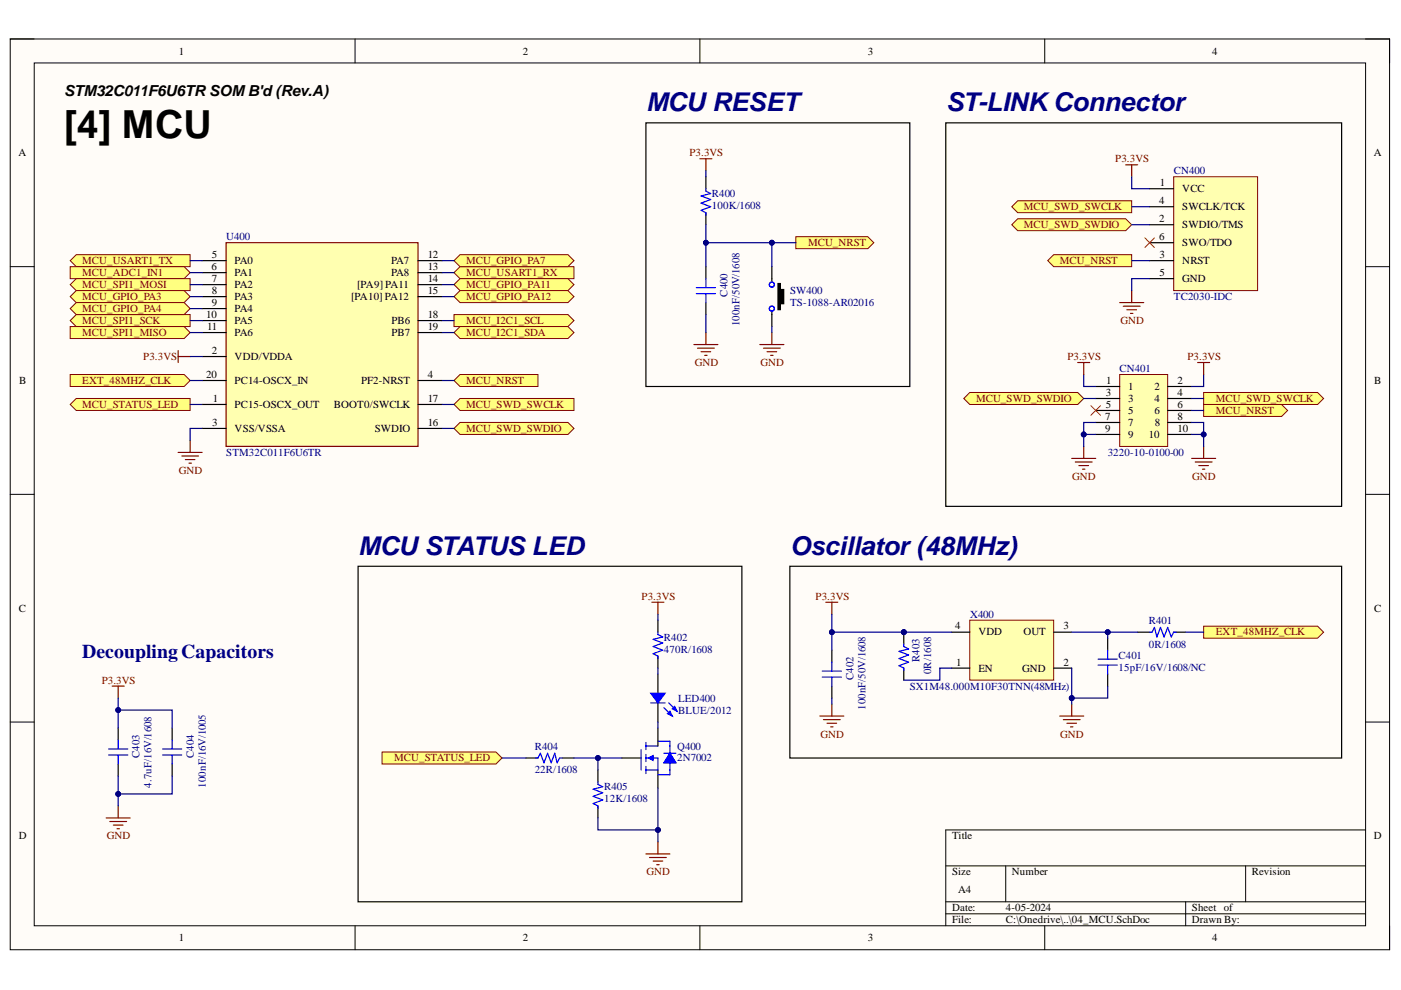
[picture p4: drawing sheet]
<svg xmlns="http://www.w3.org/2000/svg" width="297mm" height="210mm" viewBox="0 0 297 210" stroke-linecap="round" stroke-linejoin="round" font-family="sans-serif">
<defs><g id="words">
<text font-size="8.2" x="13.6" y="29.3">[4] MCU</text>
<g font-size="5.5" fill="#000080">
<text x="137" y="23.6">MCU RESET</text>
<text x="200.6" y="23.6">ST-LINKConnector</text>
<text x="76" y="117.6">MCU STATUS LED</text>
<text x="167.5" y="117.6">Oscillator(48MHz)</text>
</g>
<text font-size="4.1" fill="#000080" x="17.4" y="139.5">DecouplingCapacitors</text>
<text font-size="3.2" x="13.6" y="20.3">STM32C011F6U6TR SOMB'd (Rev.A)</text>
<g font-size="2.3">
<text x="37.9" y="11.6">1</text>
<text x="110.8" y="11.6">2</text>
<text x="184" y="11.6">3</text>
<text x="257" y="11.6">4</text>
<text x="3.9" y="33.1">A</text>
<text x="291.3" y="33.1">A</text>
<text x="245.9" y="39.5">1</text>
<text x="250.7" y="40.7">VCC</text>
<text x="245.8" y="47.1">2</text>
<text x="245.8" y="43.3">4</text>
<text x="250.7" y="44.5">SWCLK/TCK</text>
<text x="245.8" y="51">6</text>
<text x="250.7" y="48.3">SWDIO/TMS</text>
<text x="250.7" y="52.2">SWO/TDO</text>
<text x="44.8" y="57.3">6</text>
<text x="44.9" y="54.8">5</text>
<text x="44.9" y="59.8">7</text>
<text x="49.7" y="56">PA0</text>
<text x="49.7" y="58.6">PA1</text>
<text x="82.9" y="56">PA7</text>
<text x="82.9" y="58.6">PA8</text>
<text x="90.7" y="54.8">12</text>
<text x="90.7" y="57.3">13</text>
<text x="90.7" y="59.8">14</text>
<text x="245.8" y="54.8">3</text>
<text x="245.8" y="58.6">5</text>
<text x="250.7" y="56">NRST</text>
<text x="250.7" y="59.8">GND</text>
<text x="44.9" y="62.4">8</text>
<text x="44.9" y="64.9">9</text>
<text x="49.7" y="61.1">PA2</text>
<text x="49.7" y="63.6">PA3</text>
<text x="74.4" y="63.6">[PA10] PA12</text>
<text x="75.7" y="61.1">[PA9] PA11</text>
<text x="90.7" y="62.4">15</text>
<text x="43.7" y="67.4">10</text>
<text x="43.9" y="70">11</text>
<text x="49.7" y="66.2">PA4</text>
<text x="49.7" y="68.7">PA5</text>
<text x="49.7" y="71.3">PA6</text>
<text x="83" y="68.7">PB6</text>
<text x="83" y="71.3">PB7</text>
<text x="90.7" y="67.4">18</text>
<text x="90.7" y="70">19</text>
<text x="44.9" y="75.1">2</text>
<text x="49.7" y="76.3">VDD/VDDA</text>
<text x="4.1" y="81.4">B</text>
<text x="43.7" y="80.1">20</text>
<text x="49.7" y="81.4">PC14-OSCX_IN</text>
<text x="76.6" y="81.4">PF2-NRST</text>
<text x="90.7" y="80.1">4</text>
<text x="234.4" y="83.9">3</text>
<text x="234.5" y="81.4">1</text>
<text x="239.2" y="82.7">1</text>
<text x="244.7" y="82.7">2</text>
<text x="249.7" y="81.4">2</text>
<text x="249.7" y="83.9">4</text>
<text x="291.4" y="81.4">B</text>
<text x="45.1" y="85.2">1</text>
<text x="49.7" y="86.5">PC15-OSCX_OUT</text>
<text x="70.8" y="86.5">BOOT0/SWCLK</text>
<text x="90.7" y="85.2">17</text>
<text x="234.3" y="89">7</text>
<text x="234.4" y="86.5">5</text>
<text x="239.2" y="85.2">3</text>
<text x="239.2" y="87.7">5</text>
<text x="244.7" y="85.2">4</text>
<text x="244.7" y="87.7">6</text>
<text x="249.7" y="86.5">6</text>
<text x="249.7" y="89">8</text>
<text x="45" y="90.3">3</text>
<text x="49.7" y="91.5">VSS/VSSA</text>
<text x="79.4" y="91.5">SWDIO</text>
<text x="90.7" y="90.3">16</text>
<text x="234.3" y="91.5">9</text>
<text x="239.2" y="90.3">7</text>
<text x="239.2" y="92.9">9</text>
<text x="243.6" y="92.9">10</text>
<text x="244.8" y="90.3">8</text>
<text x="249.7" y="91.5">10</text>
<text x="4" y="129.7">C</text>
<text x="291.4" y="129.7">C</text>
<text x="202.5" y="133.5">4</text>
<text x="207.4" y="134.7">VDD</text>
<text x="217" y="134.7">OUT</text>
<text x="225.5" y="133.5">3</text>
<text x="202.7" y="141.2">1</text>
<text x="207.4" y="142.4">EN</text>
<text x="216.7" y="142.4">GND</text>
<text x="225.5" y="141.2">2</text>
<text x="4" y="177.9">D</text>
<text x="201.9" y="177.9">Title</text>
<text x="291.3" y="177.9">D</text>
<text x="201.9" y="185.6">Size</text>
<text x="214.5" y="185.6">Number</text>
<text x="265.4" y="185.6">Revision</text>
<text x="203.1" y="189.4">A4</text>
<text x="201.9" y="193.2">Date:</text>
<text x="201.9" y="195.8">File:</text>
<text x="213.3" y="193.2">4-05-2024</text>
<text x="213.3" y="195.8">C:\Onedrive\..\04_MCU.SchDoc</text>
<text x="252.7" y="193.2">Sheet of</text>
<text x="252.7" y="195.8">Drawn By:</text>
<text x="37.9" y="199.6">1</text>
<text x="110.8" y="199.6">2</text>
<text x="184" y="199.6">3</text>
<text x="257" y="199.6">4</text>
</g>
<g font-size="2.3" fill="#800000">
<text x="146.2" y="33.1">P3.3VS</text>
<text x="236.5" y="34.4">P3.3VS</text>
<text x="217.1" y="44.5">MCU_SWD_SWCLK</text>
<text x="171.3" y="52.2">MCU_NRST</text>
<text x="217.1" y="48.3">MCU_SWD_SWDIO</text>
<text x="17.4" y="56">MCU_USART1_TX</text>
<text x="17.4" y="58.6">MCU_ADC1_IN1</text>
<text x="98.8" y="58.6">MCU_USART1_RX</text>
<text x="98.8" y="56">MCU_GPIO_PA7</text>
<text x="224.7" y="56">MCU_NRST</text>
<text x="17.4" y="61.1">MCU_SPI1_MOSI</text>
<text x="17.4" y="63.6">MCU_GPIO_PA3</text>
<text x="98.8" y="61.1">MCU_GPIO_PA11</text>
<text x="98.8" y="63.6">MCU_GPIO_PA12</text>
<text x="17.4" y="68.7">MCU_SPI1_SCK</text>
<text x="17.4" y="71.3">MCU_SPI1_MISO</text>
<text x="17.4" y="66.2">MCU_GPIO_PA4</text>
<text x="98.8" y="68.7">MCU_I2C1_SCL</text>
<text x="98.8" y="71.3">MCU_I2C1_SDA</text>
<text x="237.6" y="68.7">GND</text>
<text x="30.4" y="76.3">P3.3VS</text>
<text x="147.3" y="77.6">GND</text>
<text x="161.2" y="77.6">GND</text>
<text x="226.3" y="76.3">P3.3VS</text>
<text x="251.8" y="76.3">P3.3VS</text>
<text x="17.4" y="81.4">EXT_48MHZ_CLK</text>
<text x="98.8" y="81.4">MCU_NRST</text>
<text x="17.4" y="86.5">MCU_STATUS_LED</text>
<text x="98.8" y="86.5">MCU_SWD_SWCLK</text>
<text x="206.9" y="85.2">MCU_SWD_SWDIO</text>
<text x="257.8" y="85.2">MCU_SWD_SWCLK</text>
<text x="257.8" y="87.7">MCU_NRST</text>
<text x="98.8" y="91.5">MCU_SWD_SWDIO</text>
<text x="37.9" y="100.5">GND</text>
<text x="227.3" y="101.8">GND</text>
<text x="252.8" y="101.8">GND</text>
<text x="136" y="127.1">P3.3VS</text>
<text x="172.9" y="127.1">P3.3VS</text>
<text x="257.8" y="134.7">EXT_48MHZ_CLK</text>
<text x="21.6" y="145">P3.3VS</text>
<text x="83.6" y="161.4">MCU_STATUS_LED</text>
<text x="173.9" y="156.4">GND</text>
<text x="224.8" y="156.4">GND</text>
<text x="22.7" y="177.9">GND</text>
<text x="137.1" y="185.6">GND</text>
</g>
<g font-size="2.3" fill="#000080">
<text x="150.9" y="41.8">R400</text>
<text x="248.9" y="36.9">CN400</text>
<text x="150.9" y="44.3">100K/1608</text>
<text x="48" y="51">U400</text>
<text x="154.2" y="62.9" transform="rotate(-90 154.2 62.9)">C400</text>
<text x="167.5" y="62.4">SW400</text>
<text x="167.5" y="64.9">TS-1088-AR02016</text>
<text x="248.9" y="63.6">TC2030-IDC</text>
<text x="156.8" y="69.2" transform="rotate(-90 156.8 69.2)">100nF/50V/1608</text>
<text x="237.4" y="78.9">CN401</text>
<text x="48" y="96.7">STM32C011F6U6TR</text>
<text x="234.8" y="96.7">3220-10-0100-00</text>
<text x="205.7" y="130.9">X400</text>
<text x="140.8" y="135.8">R402</text>
<text x="243.6" y="132.2">R401</text>
<text x="243.6" y="137.4">0R/1608</text>
<text x="140.8" y="138.4">470R/1608</text>
<text x="194.9" y="140.4" transform="rotate(-90 194.9 140.4)">R403</text>
<text x="197.5" y="142.9" transform="rotate(-90 197.5 142.9)">0R/1608</text>
<text x="237.1" y="139.6">C401</text>
<text x="237.1" y="142.2">15pF/16V/1608/NC</text>
<text x="143.8" y="148.8">LED400</text>
<text x="181" y="144.2" transform="rotate(-90 181 144.2)">C402</text>
<text x="192.9" y="146.2">SX1M48.000M10F30TNN(48MHz)</text>
<text x="143.8" y="151.3">BLUE/2012</text>
<text x="183.5" y="150.5" transform="rotate(-90 183.5 150.5)">100nF/50V/1608</text>
<text x="29.6" y="160.7" transform="rotate(-90 29.6 160.7)">C403</text>
<text x="41.1" y="160.7" transform="rotate(-90 41.1 160.7)">C404</text>
<text x="113.4" y="158.9">R404</text>
<text x="143.6" y="158.9">Q400</text>
<text x="143.6" y="161.4">2N7002</text>
<text x="32.1" y="167" transform="rotate(-90 32.1 167)">4.7uF/16V/1608</text>
<text x="43.7" y="167" transform="rotate(-90 43.7 167)">100nF/16V/1005</text>
<text x="113.4" y="164">22R/1608</text>
<text x="128.1" y="167.5">R405</text>
<text x="128.1" y="170.1">12K/1608</text>
</g>
</g></defs>
<path d="M2.2 8.3h292.4v193.1h-292.4z" fill-rule="evenodd" fill="#fffcf8"/>
<path d="M2.2 8.3h292.4v193.1h-292.4z" fill="none" stroke="#000" stroke-width=".21"/>
<path d="M7.3 13.3h282.2v183h-282.2z" fill-rule="evenodd" fill="#fffcf8"/>
<g fill="none" stroke="#000" stroke-width=".21">
<path d="M2.2 8.3h5.1M7.3 13.3h282.2v183h-282.2zM75.3 8.3v5M148.4 8.3v5M221.5 8.3v5M289.5 8.3h5.1v5M2.2 56.5h5.1M289.5 56.5h5.1M2.2 104.8h5.1M289.5 104.8h5.1M2.2 153.1h5.1M289.5 153.1h5.1"/>
<path d="M289.5 176h-89v20.3M75.3 196.3v5.1M148.4 196.3v5.1M200.5 183.6h89M200.5 191.2h89M200.5 193.7h89M213.2 183.6v7.6M221.5 196.3v5.1M251.4 191.2v5.1M264.1 183.6v7.6M294.6 196.3v5.1"/>
</g>
<path d="M47.9 51.5h40.7v43.2h-40.7z" fill-rule="evenodd" fill="#ffffb0"/>
<path d="M47.9 51.5h40.7v43.2h-40.7zM23.8 145.5h2.5M25.1 145.5v2.5M22.5 173.4h5.1M23.3 174.2h3.5M24 174.9h2.1M24.8 175.7h.5M25.1 170.9v2.5" fill="none" stroke="#800000" stroke-width=".25"/>
<g fill="none" stroke="#000" stroke-width=".25">
<path d="M42.9 55.3h5M42.9 57.8h5M88.6 55.3h5.1M88.6 57.8h5.1M42.9 75.6h5M42.9 60.3h5M42.9 62.9h5M42.9 65.4h5M42.9 68h5M42.9 70.5h5M88.6 60.3h5.1M88.6 62.9h5.1"/>
<path d="M88.6 68h5.1M88.6 70.5h5.1M42.9 85.8h5M42.9 90.8h5M42.9 80.7h5M88.6 85.8h5.1M88.6 90.8h5.1M88.6 80.7h5.1M25.1 154.4v2.5M36.5 154.4v2.5M25.1 162v2.5M36.5 162v2.5"/>
<path d="M131.9 160.7h4M139.5 163.3v3.8"/>
</g>
<path d="M23 158.8h4.1M25.1 156.9v1.9M34.5 158.8h4M36.5 156.9v1.9M135.9 158.9v4.4M136.9 158.2h2.6M23 160.1h4.1M25.1 160.1v1.9M34.5 160.1h4M36.5 160.1v1.9M136.9 160.7h2.6v2.6h-2.6" fill="none" stroke="#00f" stroke-width=".25"/>
<path d="M137.5 160.7l1-.5v1z" fill="#00f"/>
<path d="M140.8 159.7h2.5M142 158.2v5.1M142 159.7l1.3 2h-2.5zM137.5 160.7l1-.5v1z" fill="none" stroke="#00f" stroke-width=".25"/>
<path d="M142 159.7l1.3 2h-2.5z" fill="#00f"/>
<path d="M142 159.7l1.3 2h-2.5z" fill="none" stroke="#00f" stroke-width=".21"/>
<path d="M139.5 134v.5l1 .6-2 .5 2 .7-2 .8 2 .7-2 .8 1 .5v.5M136.9 157.4v1.5M136.9 160v1.5M139.5 157.2h2.5v1M113.6 160.7h.5l.5-1 .7 2 .8-2 .8 2 .7-2 .5 2 .5-1h.5M126.8 165.8v.5l1 .5-2 .5 2 .8-2 .7 2 .8-2 .8 1 .5v.5M136.9 162.5v1.5M142 163.3v1h-2.5" fill="none" stroke="#00f" stroke-width=".25"/>
<path d="M139.5 131.5v2.5M139.5 139.1v2.6M139.5 154.4v3.8M111.5 160.7h2.6M119.1 160.7h2.6M126.8 163.3v2.5M126.8 170.9v2.5" fill="none" stroke="#000" stroke-width=".25"/>
<path d="M138.2 127.7h2.6M139.5 127.7v2.5M139.5 178.5v2.5M136.9 181h5.1M137.7 181.8h3.6M138.5 182.6h2M139.2 183.3h.5" fill="none" stroke="#800000" stroke-width=".25"/>
<path d="M81 159.4h24.2l1.2 1.3-1.2 1.3h-24.2z" fill-rule="evenodd" fill="#ffff80"/>
<path d="M81 159.4h24.2l1.2 1.3-1.2 1.3h-24.2z" fill="none" stroke="#800000" stroke-width=".21"/>
<path d="M37.8 74.3v2.6M37.8 75.6h2.5M37.8 95.9h5.1M38.5 96.7h3.6M39.3 97.4h2M40.1 98.2h.5M40.3 93.4v2.5" fill="none" stroke="#800000" stroke-width=".25"/>
<path d="M248.8 37.5h17.8v24.1h-17.8z" fill-rule="evenodd" fill="#ffffb0"/>
<path d="M248.8 37.5h17.8v24.1h-17.8z" fill="none" stroke="#800000" stroke-width=".21"/>
<path d="M243.8 40h5M243.8 47.6h5M243.8 55.3h5M243.8 43.8h5M243.8 59.1h5M243.8 51.5h5" fill="none" stroke="#000" stroke-width=".25"/>
<path d="M238.7 34.9h2.5M239.9 34.9v2.6" fill="none" stroke="#800000" stroke-width=".25"/>
<path d="M214.5 43.8l1.3-1.2h24.1v2.5h-24.1z" fill-rule="evenodd" fill="#ffff80"/>
<path d="M214.5 43.8l1.3-1.2h24.1v2.5h-24.1z" fill="none" stroke="#800000" stroke-width=".21"/>
<path d="M214.5 47.6l1.3-1.2h22.9l1.2 1.2-1.2 1.3h-22.9z" fill-rule="evenodd" fill="#ffff80"/>
<path d="M214.5 47.6l1.3-1.2h22.9l1.2 1.2-1.2 1.3h-22.9z" fill="none" stroke="#800000" stroke-width=".21"/>
<path d="M222.1 55.3l1.3-1.3h16.5v2.5h-16.5z" fill-rule="evenodd" fill="#ffff80"/>
<path d="M222.1 55.3l1.3-1.3h16.5v2.5h-16.5z" fill="none" stroke="#800000" stroke-width=".21"/>
<path d="M237.4 64.2h5.1M238.2 64.9h3.5M238.9 65.7h2.1M239.7 66.4h.5M239.9 61.6v2.6" fill="none" stroke="#800000" stroke-width=".25"/>
<path d="M242.7 50.4l2.1 2.1M244.8 50.4l-2.1 2.1" fill="none" stroke="#f00" stroke-width=".21"/>
<path d="M96.3 80.7l1.2-1.3h16.6v2.5h-16.6z" fill-rule="evenodd" fill="#ffff80"/>
<path d="M96.3 80.7l1.2-1.3h16.6v2.5h-16.6z" fill="none" stroke="#800000" stroke-width=".21"/>
<path d="M96.3 85.8l1.2-1.3h24.2v2.5h-24.2z" fill-rule="evenodd" fill="#ffff80"/>
<path d="M96.3 85.8l1.2-1.3h24.2v2.5h-24.2z" fill="none" stroke="#800000" stroke-width=".21"/>
<path d="M96.3 90.8l1.2-1.2h22.9l1.3 1.2-1.3 1.3h-22.9z" fill-rule="evenodd" fill="#ffff80"/>
<path d="M96.3 90.8l1.2-1.2h22.9l1.3 1.2-1.3 1.3h-22.9z" fill="none" stroke="#800000" stroke-width=".21"/>
<path d="M176.4 137.9v2.5M176.4 145.5v2.5" fill="none" stroke="#000" stroke-width=".25"/>
<path d="M174.3 142.3h4.1M174.3 143.6h4.1M176.4 140.4v1.9M176.4 143.6v1.9" fill="none" stroke="#00f" stroke-width=".25"/>
<circle cx="191.6" cy="134" r=".51" fill="#000080"/>
<circle cx="191.6" cy="134" r=".51" fill="none" stroke="#000080" stroke-width=".21"/>
<path d="M191.6 134v2.6" fill="none" stroke="#000" stroke-width=".25"/>
<circle cx="191.6" cy="134" r=".51" fill="#000080"/>
<circle cx="191.6" cy="134" r=".51" fill="none" stroke="#000080" stroke-width=".21"/>
<path d="M234.8 135.3v2.6M241.2 134h2.6M248.8 134h2.6M191.6 141.7v2.5M234.8 142.9v2.6" fill="none" stroke="#000" stroke-width=".25"/>
<path d="M191.6 136.6v.5l1 .5-2 .5 2 .8-2 .7 2 .8-2 .7 1 .6v.5M232.8 139.8h4.1M234.8 137.9v1.9M243.8 134h.5l.5-1 .5 2.1 .7-2.1 .8 2.1 .8-2.1 .7 2.1 .5-1.1h.5M232.8 141h4.1M234.8 141v1.9" fill="none" stroke="#00f" stroke-width=".25"/>
<path d="M175.1 127.7h2.5M176.4 127.7v2.5M173.8 151.8h5.1M174.6 152.6h3.5M175.3 153.3h2.1M176.1 154.1h.5M176.4 149.3v2.5M224.7 151.8h5.1M225.4 152.6h3.6M226.2 153.3h2M227 154.1h.5M227.2 149.3v2.5" fill="none" stroke="#800000" stroke-width=".25"/>
<path d="M255.2 132.8h24.2l1.2 1.2-1.2 1.3h-24.2z" fill-rule="evenodd" fill="#ffff80"/>
<path d="M255.2 132.8h24.2l1.2 1.2-1.2 1.3h-24.2z" fill="none" stroke="#800000" stroke-width=".21"/>
<path d="M205.6 131.5h17.8v12.7h-17.8z" fill-rule="evenodd" fill="#ffffb0"/>
<path d="M205.6 131.5h17.8v12.7h-17.8z" fill="none" stroke="#800000" stroke-width=".21"/>
<path d="M200.5 26h83.9v81.4h-83.9zM75.9 120.1h81.4v71.1h-81.4zM167.5 120.1h116.9v40.6h-116.9zM201.8 134h3.8M223.4 134h3.8M201.8 141.7h3.8M223.4 141.7h3.8" fill="none" stroke="#000" stroke-width=".25"/>
<path d="M14.9 79.4h24.1l1.3 1.3-1.3 1.2h-24.1z" fill-rule="evenodd" fill="#ffff80"/>
<path d="M14.9 79.4h24.1l1.3 1.3-1.3 1.2h-24.1z" fill="none" stroke="#800000" stroke-width=".21"/>
<path d="M14.9 85.8l1.3-1.3h24.1v2.5h-24.1z" fill-rule="evenodd" fill="#ffff80"/>
<path d="M14.9 85.8l1.3-1.3h24.1v2.5h-24.1z" fill="none" stroke="#800000" stroke-width=".21"/>
<path d="M14.9 55.3l1.3-1.3h24.1v2.5h-24.1z" fill-rule="evenodd" fill="#ffff80"/>
<path d="M14.9 55.3l1.3-1.3h24.1v2.5h-24.1z" fill="none" stroke="#800000" stroke-width=".21"/>
<path d="M14.9 56.5h24.1l1.3 1.3-1.3 1.3h-24.1z" fill-rule="evenodd" fill="#ffff80"/>
<path d="M14.9 56.5h24.1l1.3 1.3-1.3 1.3h-24.1z" fill="none" stroke="#800000" stroke-width=".21"/>
<path d="M14.9 60.3l1.3-1.2h24.1v2.5h-24.1z" fill-rule="evenodd" fill="#ffff80"/>
<path d="M14.9 60.3l1.3-1.2h24.1v2.5h-24.1z" fill="none" stroke="#800000" stroke-width=".21"/>
<path d="M14.9 68l1.3-1.3h24.1v2.5h-24.1z" fill-rule="evenodd" fill="#ffff80"/>
<path d="M14.9 68l1.3-1.3h24.1v2.5h-24.1z" fill="none" stroke="#800000" stroke-width=".21"/>
<path d="M14.9 69.2h24.1l1.3 1.3-1.3 1.3h-24.1z" fill-rule="evenodd" fill="#ffff80"/>
<path d="M14.9 69.2h24.1l1.3 1.3-1.3 1.3h-24.1z" fill="none" stroke="#800000" stroke-width=".21"/>
<path d="M96.3 57.8l1.2-1.3h24.2v2.6h-24.2z" fill-rule="evenodd" fill="#ffff80"/>
<path d="M96.3 57.8l1.2-1.3h24.2v2.6h-24.2z" fill="none" stroke="#800000" stroke-width=".21"/>
<path d="M96.3 66.7h24.1l1.3 1.3-1.3 1.2h-24.1z" fill-rule="evenodd" fill="#ffff80"/>
<path d="M96.3 66.7h24.1l1.3 1.3-1.3 1.2h-24.1z" fill="none" stroke="#800000" stroke-width=".21"/>
<path d="M96.3 70.5l1.2-1.3h22.9l1.3 1.3-1.3 1.3h-22.9z" fill-rule="evenodd" fill="#ffff80"/>
<path d="M96.3 70.5l1.2-1.3h22.9l1.3 1.3-1.3 1.3h-22.9z" fill="none" stroke="#800000" stroke-width=".21"/>
<path d="M14.9 62.9l1.3-1.3h22.8l1.3 1.3-1.3 1.3h-22.8z" fill-rule="evenodd" fill="#ffff80"/>
<path d="M14.9 62.9l1.3-1.3h22.8l1.3 1.3-1.3 1.3h-22.8z" fill="none" stroke="#800000" stroke-width=".21"/>
<path d="M14.9 65.4l1.3-1.2h22.8l1.3 1.2-1.3 1.3h-22.8z" fill-rule="evenodd" fill="#ffff80"/>
<path d="M14.9 65.4l1.3-1.2h22.8l1.3 1.2-1.3 1.3h-22.8z" fill="none" stroke="#800000" stroke-width=".21"/>
<path d="M96.3 55.3l1.2-1.3h22.9l1.3 1.3-1.3 1.2h-22.9z" fill-rule="evenodd" fill="#ffff80"/>
<path d="M96.3 55.3l1.2-1.3h22.9l1.3 1.3-1.3 1.2h-22.9z" fill="none" stroke="#800000" stroke-width=".21"/>
<path d="M96.3 60.3l1.2-1.2h22.9l1.3 1.2-1.3 1.3h-22.9z" fill-rule="evenodd" fill="#ffff80"/>
<path d="M96.3 60.3l1.2-1.2h22.9l1.3 1.2-1.3 1.3h-22.9z" fill="none" stroke="#800000" stroke-width=".21"/>
<path d="M96.3 62.9l1.2-1.3h22.9l1.3 1.3-1.3 1.3h-22.9z" fill-rule="evenodd" fill="#ffff80"/>
<path d="M96.3 62.9l1.2-1.3h22.9l1.3 1.3-1.3 1.3h-22.9z" fill="none" stroke="#800000" stroke-width=".21"/>
<path d="M149.7 37.5v2.5M149.7 45.1v2.5M149.7 56.5v2.6M149.7 64.2v2.5" fill="none" stroke="#000" stroke-width=".25"/>
<path d="M149.7 40v.5l1 .5-2.1 .5 2.1 .8-2.1 .8 2.1 .7-2.1 .8 1.1 .5v.5M149.7 59.1v1.9M147.6 61h4.1M147.6 62.3h4.1M149.7 62.3v1.9" fill="none" stroke="#00f" stroke-width=".25"/>
<path d="M148.4 33.7h2.5M149.7 33.7v2.5M147.1 73.1h5.1M147.9 73.8h3.5M148.6 74.6h2.1M149.4 75.3h.5M149.7 70.5v2.6M161.1 73.1h5.1M161.9 73.8h3.5M162.6 74.6h2.1M163.4 75.3h.5M163.6 70.5v2.6" fill="none" stroke="#800000" stroke-width=".25"/>
<path d="M168.7 50.2h15.3l1.3 1.3-1.3 1.2h-15.3z" fill-rule="evenodd" fill="#ffff80"/>
<path d="M168.7 50.2h15.3l1.3 1.3-1.3 1.2h-15.3z" fill="none" stroke="#800000" stroke-width=".21"/>
<path d="M136.9 26h56v55.9h-56zM163.6 56.5v3.1M163.6 66.2v3M139.5 142.9v4.1M139.5 149v4.1" fill="none" stroke="#000" stroke-width=".25"/>
<g fill="none" stroke="#00f" stroke-width=".25">
<path d="M138 149h3"/>
<circle cx="163.6" cy="60.3" r=".53"/>
<circle cx="163.6" cy="65.4" r=".53"/>
</g>
<g fill="#000">
<path d="M164.9 60.1h.5v5.6h-.5z" fill-rule="evenodd"/>
<path d="M165.4 61.4h.8v3h-.8z" fill-rule="evenodd"/>
</g>
<path d="M164.9 60.1h.5v5.6h-.5zM165.4 61.4h.8v3h-.8z" fill="none" stroke="#000" stroke-width=".21"/>
<path d="M138 147h3l-1.5 2z" fill="#00f"/>
<path d="M138 147h3l-1.5 2zM141.8 149l1.2 1.3" fill="none" stroke="#00f" stroke-width=".25"/>
<path d="M142.5 150.3l.5-.5 .6 1z" fill="#00f"/>
<path d="M140.8 150l1.5 1.6M142.5 150.3l.5-.5 .6 1z" fill="none" stroke="#00f" stroke-width=".25"/>
<path d="M142 150.8l.5 1-1-.5z" fill="#00f"/>
<path d="M142 150.8l.5 1-1-.5z" fill="none" stroke="#00f" stroke-width=".25"/>
<path d="M255.2 83.2h24.2l1.2 1.3-1.2 1.3h-24.2z" fill-rule="evenodd" fill="#ffff80"/>
<path d="M255.2 83.2h24.2l1.2 1.3-1.2 1.3h-24.2z" fill="none" stroke="#800000" stroke-width=".21"/>
<path d="M255.2 85.8h16.5l1.3 1.2-1.3 1.3h-16.5z" fill-rule="evenodd" fill="#ffff80"/>
<path d="M255.2 85.8h16.5l1.3 1.2-1.3 1.3h-16.5z" fill="none" stroke="#800000" stroke-width=".21"/>
<path d="M237.4 79.4h10.2v15.3h-10.2z" fill-rule="evenodd" fill="#ffffb0"/>
<path d="M237.4 79.4h10.2v15.3h-10.2z" fill="none" stroke="#800000" stroke-width=".21"/>
<path d="M232.3 81.9h5.1M232.3 84.5h5.1M232.3 87h5.1M232.3 89.6h5.1M232.3 92.1h5.1M247.6 81.9h5.1M247.6 84.5h5.1M247.6 87h5.1M247.6 89.6h5.1M247.6 92.1h5.1" fill="none" stroke="#000" stroke-width=".25"/>
<path d="M205.6 83.2h22.9l1.3 1.3-1.3 1.3h-22.9l-1.3-1.3z" fill-rule="evenodd" fill="#ffff80"/>
<path d="M205.6 83.2h22.9l1.3 1.3-1.3 1.3h-22.9l-1.3-1.3z" fill="none" stroke="#800000" stroke-width=".21"/>
<path d="M227.2 97.2h5.1M228 98h3.5M228.7 98.7h2.1M229.5 99.5h.5M229.8 94.7v2.5M252.7 97.2h5M253.4 98h3.6M254.2 98.7h2M254.9 99.5h.5M255.2 94.7v2.5" fill="none" stroke="#800000" stroke-width=".25"/>
<path d="M25.1 150.5h11.4v3.9" fill="none" stroke="#000080" stroke-width=".25"/>
<circle cx="25.1" cy="150.6" r=".51" fill="#000080"/>
<circle cx="25.1" cy="150.6" r=".51" fill="none" stroke="#000080" stroke-width=".21"/>
<path d="M36.5 164.5v3.8h-11.4" fill="none" stroke="#000080" stroke-width=".25"/>
<circle cx="25.1" cy="168.3" r=".51" fill="#000080"/>
<circle cx="25.1" cy="168.3" r=".51" fill="none" stroke="#000080" stroke-width=".21"/>
<path d="M126.8 160.7v2.6" fill="none" stroke="#000080" stroke-width=".25"/>
<circle cx="126.8" cy="160.7" r=".51" fill="#000080"/>
<circle cx="126.8" cy="160.7" r=".51" fill="none" stroke="#000080" stroke-width=".21"/>
<path d="M126.8 173.4v2.6h12.7" fill="none" stroke="#000080" stroke-width=".25"/>
<circle cx="139.5" cy="176" r=".51" fill="#000080"/>
<circle cx="139.5" cy="176" r=".51" fill="none" stroke="#000080" stroke-width=".21"/>
<g fill="none" stroke="#000080" stroke-width=".25">
<path d="M239.9 37.5v2.5h3.9M239.9 55.3h3.9M239.9 47.6h3.9M239.9 43.8h3.9M243.8 59.1h-3.9v2.5M40.3 75.6h2.6M42.9 90.8h-2.6v2.6M93.7 80.7h2.6M93.7 85.8h2.6M93.7 90.8h2.6M139.5 130.2v1.3M201.8 134h-25.4v3.9"/>
<path d="M201.8 141.7h-2.5v2.5h-7.7M106.4 160.7h5.1"/>
</g>
<circle cx="191.6" cy="134" r=".51" fill="#000080"/>
<circle cx="191.6" cy="134" r=".51" fill="none" stroke="#000080" stroke-width=".21"/>
<circle cx="176.4" cy="134" r=".51" fill="#000080"/>
<circle cx="176.4" cy="134" r=".51" fill="none" stroke="#000080" stroke-width=".21"/>
<path d="M176.4 130.2v3.8M176.4 148v1.3" fill="none" stroke="#000080" stroke-width=".25"/>
<circle cx="176.4" cy="134" r=".51" fill="#000080"/>
<circle cx="176.4" cy="134" r=".51" fill="none" stroke="#000080" stroke-width=".21"/>
<path d="M234.8 145.5v2.5h-7.6" fill="none" stroke="#000080" stroke-width=".25"/>
<circle cx="227.2" cy="148" r=".51" fill="#000080"/>
<circle cx="227.2" cy="148" r=".51" fill="none" stroke="#000080" stroke-width=".21"/>
<path d="M234.8 134v1.3" fill="none" stroke="#000080" stroke-width=".25"/>
<circle cx="234.9" cy="134" r=".51" fill="#000080"/>
<circle cx="234.9" cy="134" r=".51" fill="none" stroke="#000080" stroke-width=".21"/>
<path d="M227.2 134h14M251.4 134h3.8" fill="none" stroke="#000080" stroke-width=".25"/>
<circle cx="234.9" cy="134" r=".51" fill="#000080"/>
<circle cx="234.9" cy="134" r=".51" fill="none" stroke="#000080" stroke-width=".21"/>
<path d="M227.2 141.7v7.6" fill="none" stroke="#000080" stroke-width=".25"/>
<circle cx="227.2" cy="148" r=".51" fill="#000080"/>
<circle cx="227.2" cy="148" r=".51" fill="none" stroke="#000080" stroke-width=".21"/>
<g fill="none" stroke="#000080" stroke-width=".25">
<path d="M149.7 36.2v1.3M40.3 57.8h2.6M40.3 55.3h2.6M93.7 57.8h2.6M93.7 55.3h2.6M149.7 51.5h13.9v5M40.3 60.3h2.6M40.3 68h2.6M40.3 70.5h2.6M40.3 62.9h2.6M40.3 65.4h2.6M93.7 60.3h2.6"/>
<path d="M93.7 68h2.6M93.7 70.5h2.6M93.7 62.9h2.6M149.7 66.7v3.8M163.6 69.2v1.3M40.3 80.7h2.6M40.3 85.8h2.6"/>
</g>
<circle cx="163.6" cy="51.5" r=".51" fill="#000080"/>
<circle cx="163.6" cy="51.5" r=".51" fill="none" stroke="#000080" stroke-width=".21"/>
<circle cx="149.7" cy="51.5" r=".51" fill="#000080"/>
<circle cx="149.7" cy="51.5" r=".51" fill="none" stroke="#000080" stroke-width=".21"/>
<path d="M163.6 51.5h5.1" fill="none" stroke="#000080" stroke-width=".25"/>
<circle cx="163.6" cy="51.5" r=".51" fill="#000080"/>
<circle cx="163.6" cy="51.5" r=".51" fill="none" stroke="#000080" stroke-width=".21"/>
<path d="M121.7 160.7h10.2" fill="none" stroke="#000080" stroke-width=".25"/>
<circle cx="126.8" cy="160.7" r=".51" fill="#000080"/>
<circle cx="126.8" cy="160.7" r=".51" fill="none" stroke="#000080" stroke-width=".21"/>
<path d="M139.5 167.1v11.4" fill="none" stroke="#000080" stroke-width=".25"/>
<circle cx="139.5" cy="176" r=".51" fill="#000080"/>
<circle cx="139.5" cy="176" r=".51" fill="none" stroke="#000080" stroke-width=".21"/>
<path d="M25.1 164.5v6.4" fill="none" stroke="#000080" stroke-width=".25"/>
<circle cx="25.1" cy="168.3" r=".51" fill="#000080"/>
<circle cx="25.1" cy="168.3" r=".51" fill="none" stroke="#000080" stroke-width=".21"/>
<path d="M25.1 148v6.4" fill="none" stroke="#000080" stroke-width=".25"/>
<circle cx="25.1" cy="150.6" r=".51" fill="#000080"/>
<circle cx="25.1" cy="150.6" r=".51" fill="none" stroke="#000080" stroke-width=".21"/>
<path d="M229.8 79.4v2.5h2.5M255.2 79.4v2.5h-2.5M229.8 84.5h2.5M229.8 92.1h2.5M252.7 84.5h2.5M252.7 87h2.5M139.5 141.7v1.2M139.5 153.1v1.3" fill="none" stroke="#000080" stroke-width=".25"/>
<circle cx="229.8" cy="92.1" r=".51" fill="#000080"/>
<circle cx="229.8" cy="92.1" r=".51" fill="none" stroke="#000080" stroke-width=".21"/>
<path d="M252.7 92.1h2.5" fill="none" stroke="#000080" stroke-width=".25"/>
<circle cx="255.2" cy="92.1" r=".51" fill="#000080"/>
<circle cx="255.2" cy="92.1" r=".51" fill="none" stroke="#000080" stroke-width=".21"/>
<path d="M149.7 47.6v8.9" fill="none" stroke="#000080" stroke-width=".25"/>
<circle cx="149.7" cy="51.5" r=".51" fill="#000080"/>
<circle cx="149.7" cy="51.5" r=".51" fill="none" stroke="#000080" stroke-width=".21"/>
<path d="M232.3 89.6h-2.5v5.1" fill="none" stroke="#000080" stroke-width=".25"/>
<circle cx="229.8" cy="92.1" r=".51" fill="#000080"/>
<circle cx="229.8" cy="92.1" r=".51" fill="none" stroke="#000080" stroke-width=".21"/>
<path d="M252.7 89.6h2.5v5.1" fill="none" stroke="#000080" stroke-width=".25"/>
<circle cx="255.2" cy="92.1" r=".51" fill="#000080"/>
<circle cx="255.2" cy="92.1" r=".51" fill="none" stroke="#000080" stroke-width=".21"/>
<path d="M228.5 76.9h2.5M229.8 76.9v2.5M253.9 76.9h2.6M255.2 76.9v2.5" fill="none" stroke="#800000" stroke-width=".25"/>
<path d="M231.3 86l2 2M233.3 86l-2 2" fill="none" stroke="#f00" stroke-width=".21"/>
<use href="#words"/>
</svg>
